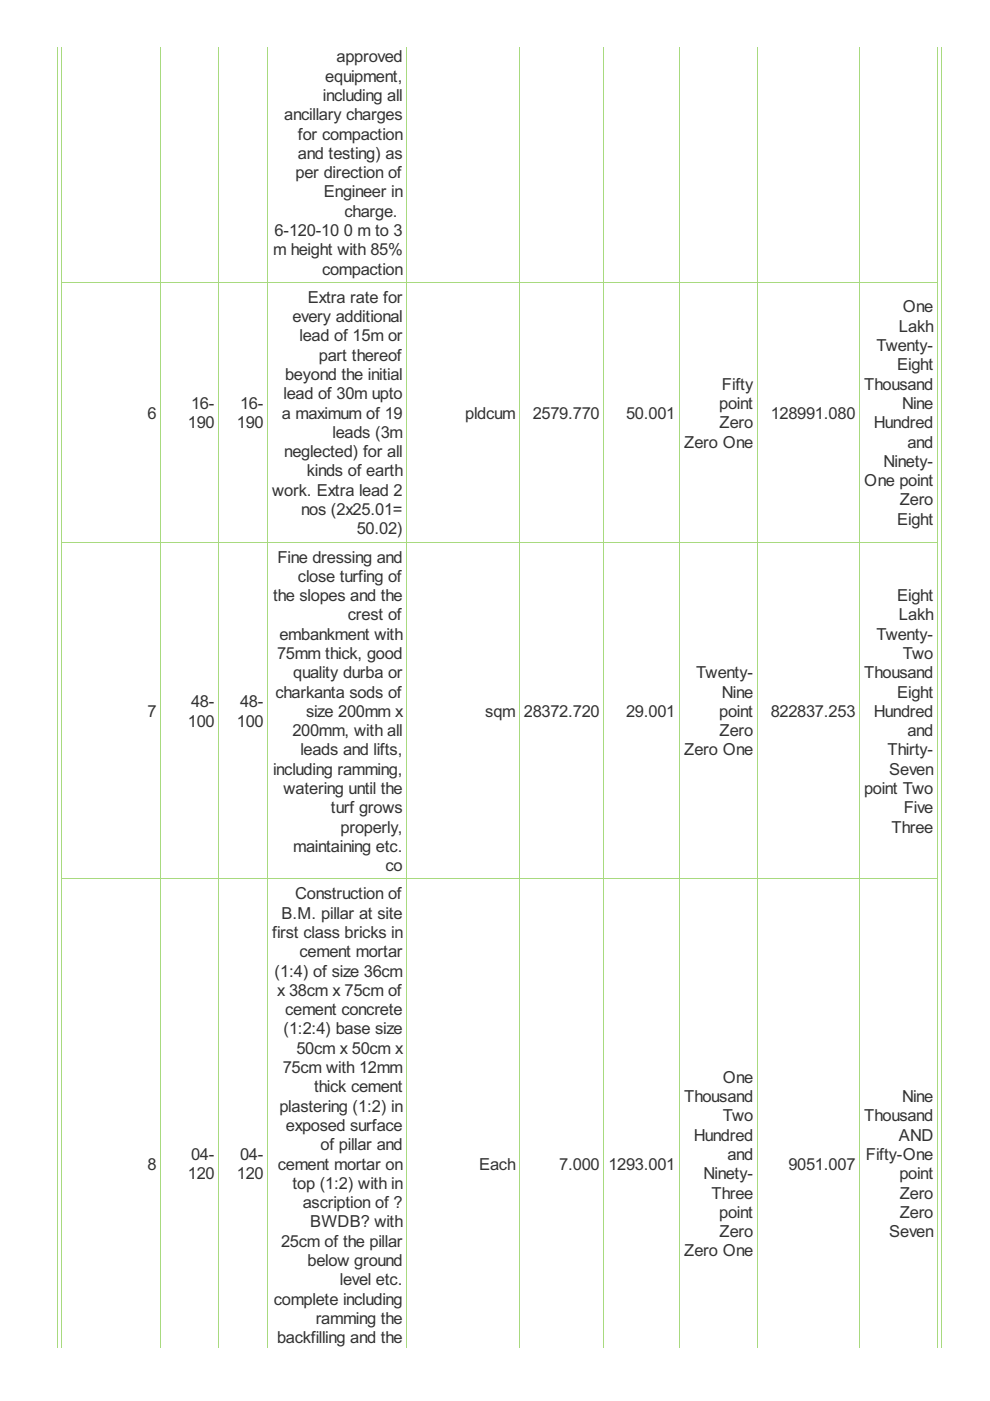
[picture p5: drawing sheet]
<svg xmlns="http://www.w3.org/2000/svg" width="210mm" height="297mm" viewBox="0 0 210 297" stroke-linecap="round" stroke-linejoin="round" font-family="sans-serif">
<defs><g id="words">
<g font-size="3.9" fill="#333">
<text x="69" y="17.3">equipment,</text>
<text x="71.4" y="13.2">approved</text>
<text x="68.5" y="21.4">including all</text>
<text x="60.3" y="25.5">ancillary charges</text>
<text x="63.2" y="29.6">for compaction</text>
<text x="63.2" y="33.7">and testing) as</text>
<text x="62.7" y="37.8">per direction of</text>
<text x="68.7" y="41.9">Engineer in</text>
<text x="73.1" y="46">charge.</text>
<text x="58.2" y="50.1">6-120-10</text>
<text x="72.9" y="50.1">0 m to 3</text>
<text x="57.9" y="54.1">m height with 85%</text>
<text x="68.3" y="58.2">compaction</text>
<text x="65.3" y="64.2">Extra rate for</text>
<text x="62" y="68.3">every additional</text>
<text x="190.6" y="70.3">Lakh</text>
<text x="191.4" y="66.2">One</text>
<text x="63.5" y="72.4">lead of 15m or</text>
<text x="67.6" y="76.5">part thereof</text>
<text x="185.8" y="74.4">Twenty-</text>
<text x="60.5" y="80.6">beyond the initial</text>
<text x="153.1" y="82.6">Fifty</text>
<text x="183.3" y="82.6">Thousand</text>
<text x="190.2" y="78.5">Eight</text>
<text x="31.3" y="88.7">6</text>
<text x="40.5" y="86.7">16-</text>
<text x="50.9" y="86.7">16-</text>
<text x="59.8" y="88.7">a maximum of 19</text>
<text x="60.1" y="84.7">lead of 30m upto</text>
<text x="98.6" y="88.7">pldcum</text>
<text x="113" y="88.7">2579.770</text>
<text x="132.7" y="88.7">50.001</text>
<text x="152.5" y="86.7">point</text>
<text x="163.4" y="88.7">128991.080</text>
<text x="191.3" y="86.7">Nine</text>
<text x="39.8" y="90.8">190</text>
<text x="50.2" y="90.8">190</text>
<text x="70.5" y="92.8">leads (3m</text>
<text x="145.1" y="94.9">Zero One</text>
<text x="152.6" y="90.8">Zero</text>
<text x="185.3" y="90.8">Hundred</text>
<text x="192.4" y="94.9">and</text>
<text x="60.3" y="96.9">neglected) for all</text>
<text x="65.1" y="101">kinds of earth</text>
<text x="187.3" y="99">Ninety-</text>
<text x="57.7" y="105.1">work. Extra lead 2</text>
<text x="183.3" y="103.1">One point</text>
<text x="190.8" y="107.2">Zero</text>
<text x="63.9" y="109.2">nos (2x25.01=</text>
<text x="75.6" y="113.3">50.02)</text>
<text x="190.2" y="111.3">Eight</text>
<text x="58.8" y="119.3">Fine dressing and</text>
<text x="63.2" y="123.4">close turfing of</text>
<text x="57.9" y="127.4">the slopes and the</text>
<text x="73.7" y="131.5">crest of</text>
<text x="190.2" y="127.4">Eight</text>
<text x="190.6" y="131.5">Lakh</text>
<text x="59.3" y="135.6">embankment with</text>
<text x="185.8" y="135.6">Twenty-</text>
<text x="58.7" y="139.7">75mm thick, good</text>
<text x="62.2" y="143.8">quality durba or</text>
<text x="147.6" y="143.8">Twenty-</text>
<text x="183.3" y="143.8">Thousand</text>
<text x="191.4" y="139.7">Two</text>
<text x="40.5" y="150">48-</text>
<text x="50.9" y="150">48-</text>
<text x="58.4" y="147.9">charkanta sods of</text>
<text x="153.1" y="147.9">Nine</text>
<text x="190.2" y="147.9">Eight</text>
<text x="31.3" y="152">7</text>
<text x="39.8" y="154">100</text>
<text x="50.2" y="154">100</text>
<text x="64.9" y="152">size 200mm x</text>
<text x="102.9" y="152">sqm</text>
<text x="111.1" y="152">28372.720</text>
<text x="132.7" y="152">29.001</text>
<text x="152.5" y="152">point</text>
<text x="163.4" y="152">822837.253</text>
<text x="185.3" y="152">Hundred</text>
<text x="62" y="156.1">200mm, with all</text>
<text x="63.7" y="160.2">leads and lifts,</text>
<text x="145.1" y="160.2">Zero One</text>
<text x="152.6" y="156.1">Zero</text>
<text x="188.2" y="160.2">Thirty-</text>
<text x="192.4" y="156.1">and</text>
<text x="57.9" y="164.3">including ramming,</text>
<text x="188.5" y="164.3">Seven</text>
<text x="60.1" y="168.4">watering until the</text>
<text x="70.2" y="172.5">turf grows</text>
<text x="183.2" y="168.4">point Two</text>
<text x="191.6" y="172.5">Five</text>
<text x="72.2" y="176.5">properly,</text>
<text x="189" y="176.5">Three</text>
<text x="62.2" y="180.6">maintaining etc.</text>
<text x="81.8" y="184.7">co</text>
<text x="62.6" y="190.7">Construction of</text>
<text x="59.7" y="194.8">B.M. pillar at site</text>
<text x="57.7" y="198.9">first class bricks in</text>
<text x="63.5" y="203">cement mortar</text>
<text x="58.2" y="207.1">(1:4) of size 36cm</text>
<text x="58.7" y="211.2">x 38cm x 75cm of</text>
<text x="60.5" y="215.2">cement concrete</text>
<text x="60.1" y="219.3">(1:2:4) base size</text>
<text x="59.9" y="227.5">75cm with 12mm</text>
<text x="62.8" y="223.4">50cm x 50cm x</text>
<text x="66.6" y="231.6">thick cement</text>
<text x="145.1" y="233.7">Thousand</text>
<text x="153.2" y="229.6">One</text>
<text x="191.3" y="233.7">Nine</text>
<text x="59.3" y="235.7">plastering (1:2) in</text>
<text x="60.6" y="239.8">exposed surface</text>
<text x="153.2" y="237.7">Two</text>
<text x="183.3" y="237.7">Thousand</text>
<text x="40.5" y="245.9">04-</text>
<text x="50.9" y="245.9">04-</text>
<text x="68" y="243.9">of pillar and</text>
<text x="147.1" y="241.8">Hundred</text>
<text x="154.2" y="245.9">and</text>
<text x="183.6" y="245.9">Fifty-One</text>
<text x="190.6" y="241.8">AND</text>
<text x="31.3" y="248">8</text>
<text x="39.8" y="250">120</text>
<text x="50.2" y="250">120</text>
<text x="58.9" y="248">cement mortar on</text>
<text x="101.6" y="248">Each</text>
<text x="118.6" y="248">7.000</text>
<text x="129" y="248">1293.001</text>
<text x="149.2" y="250">Ninety-</text>
<text x="167.2" y="248">9051.007</text>
<text x="190.7" y="250">point</text>
<text x="62" y="252.1">top (1:2) with in</text>
<text x="64.2" y="256.2">ascription of ?</text>
<text x="150.9" y="254.1">Three</text>
<text x="190.8" y="254.1">Zero</text>
<text x="65.8" y="260.2">BWDB? with</text>
<text x="152.5" y="258.2">point</text>
<text x="152.6" y="262.3">Zero</text>
<text x="188.5" y="262.3">Seven</text>
<text x="190.8" y="258.2">Zero</text>
<text x="59.6" y="264.3">25cm of the pillar</text>
<text x="65.2" y="268.4">below ground</text>
<text x="145.1" y="266.4">Zero One</text>
<text x="72" y="272.5">level etc.</text>
<text x="58.1" y="276.6">complete including</text>
<text x="66.9" y="280.7">ramming the</text>
<text x="58.7" y="284.8">backfilling and the</text>
</g>
</g></defs>
<g fill="none" stroke="#a8da7f" stroke-width=".21">
<path d="M12.1 9.9v275.8M13.1 9.9v275.8M34.1 9.9v275.8M46.4 9.9v275.8M56.8 9.9v275.8M86.3 9.9v275.8M110.1 9.9v275.8M128 9.9v275.8M144.1 9.9v275.8M160.6 9.9v275.8M182.3 9.9v275.8M198.8 9.9v275.8"/>
<path d="M199.6 9.9v275.8M13.1 59.9h185.8M13.1 114.9h185.8M13.1 186.3h185.8"/>
</g>
<use href="#words"/>
</svg>
